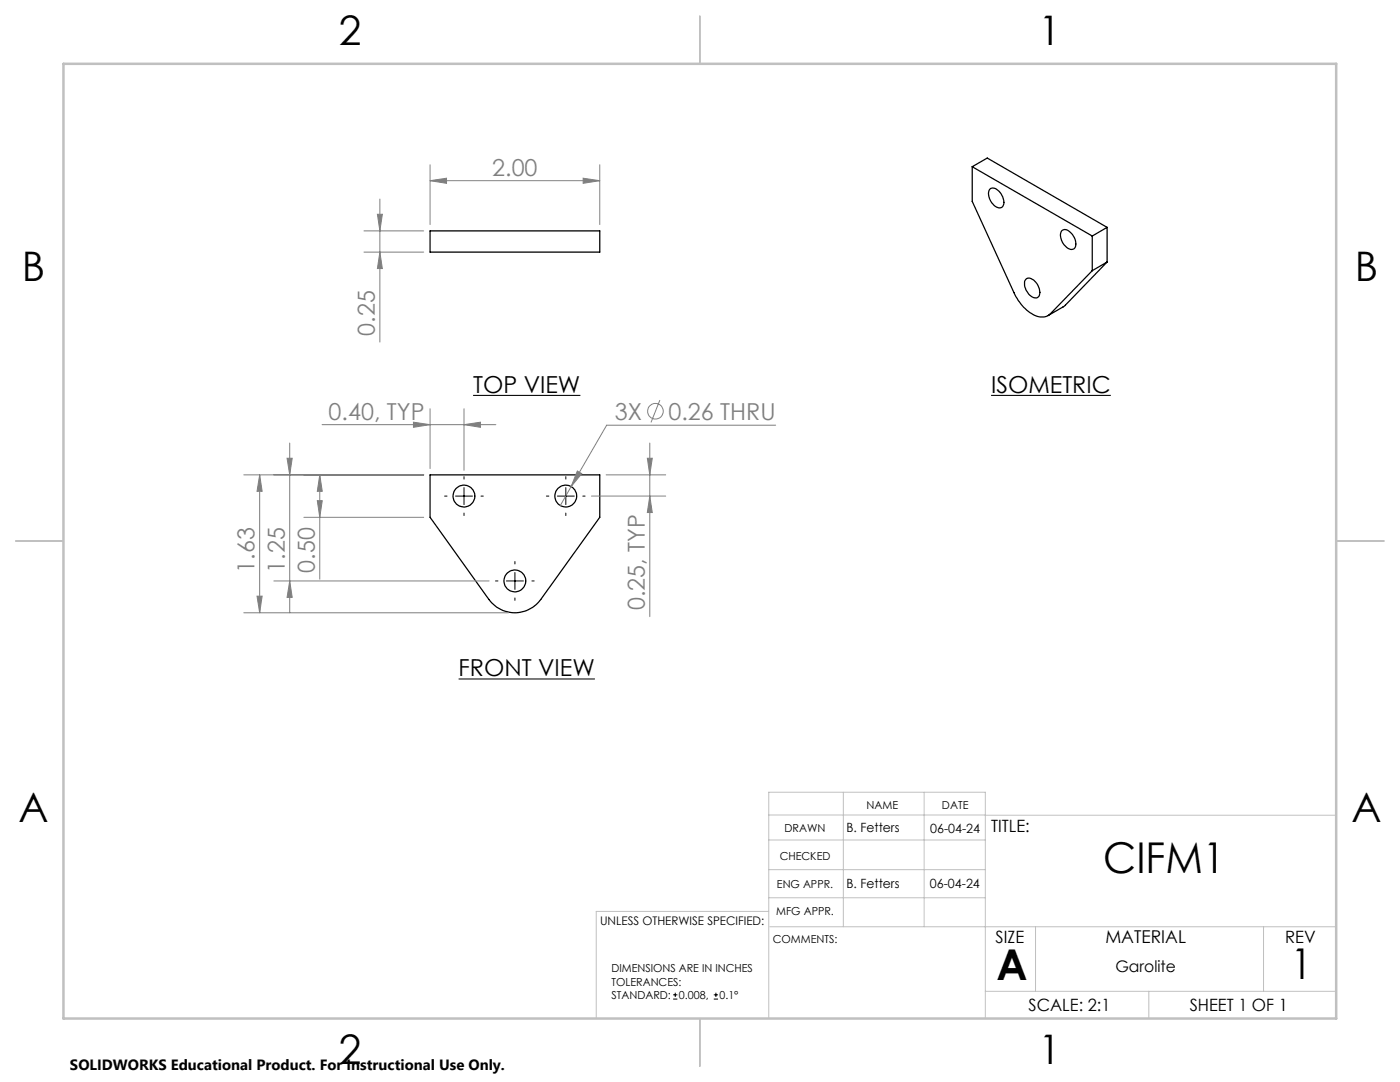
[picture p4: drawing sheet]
<svg xmlns="http://www.w3.org/2000/svg" width="279mm" height="216mm" viewBox="0 0 279 216" stroke-linecap="round" stroke-linejoin="round" font-family="sans-serif">
<defs><g id="words">
<g font-size="8.5">
<text x="220.2" y="174.2">CIFM1</text>
<text x="198.9" y="195.5">A</text>
<text x="257.6" y="195.4">1</text>
</g>
<g font-size="8.1">
<text x="67.6" y="8.9">2</text>
<text x="207.3" y="8.9">1</text>
<text x="4.4" y="56.1">B</text>
<text x="270.4" y="56.1">B</text>
<text x="3.7" y="164.1">A</text>
<text x="269.7" y="164.1">A</text>
<text x="67.6" y="212.4">2</text>
<text x="207.3" y="212.4">1</text>
</g>
<g font-size="4.7" fill="#808080">
<text x="98.2" y="35">2.00</text>
<text x="74.8" y="67" transform="rotate(-90 74.8 67)">0.25</text>
<text x="65.6" y="83.7">0.40, TYP</text>
<text x="122.7" y="83.8">3X</text>
<text x="133.4" y="83.8">0.26 THRU</text>
<text x="50.8" y="114.3" transform="rotate(-90 50.8 114.3)">1.63</text>
<text x="56.8" y="114.3" transform="rotate(-90 56.8 114.3)">1.25</text>
<text x="62.8" y="114.3" transform="rotate(-90 62.8 114.3)">0.50</text>
<text x="128.7" y="121.7" transform="rotate(-90 128.7 121.7)">0.25, TYP</text>
</g>
<g font-size="4.7">
<text x="94.4" y="78.4">TOP VIEW</text>
<text x="197.8" y="78.4">ISOMETRIC</text>
<text x="91.5" y="135">FRONT VIEW</text>
</g>
<text font-size="3.5" x="220.6" y="188.1">MATERIAL</text>
<g font-size="3.4">
<text x="197.8" y="166">TITLE:</text>
<text x="198.7" y="188.1">SIZE</text>
<text x="256.5" y="188.2">REV</text>
<text x="205.3" y="201.7">SCALE: 2:1</text>
<text x="237.4" y="201.7">SHEET 1 OF 1</text>
</g>
<text font-size="3.2" x="222.6" y="193.9">Garolite</text>
<text font-size="3" x="14" y="213.5">SOLIDWORKS Educational Product. For Instructional Use Only.</text>
<g font-size="2.5">
<text x="168.9" y="166.1">B. Fetters</text>
<text x="185.7" y="166.2">06-04-24</text>
<text x="168.9" y="177.1">B. Fetters</text>
<text x="185.6" y="177.1">06-04-24</text>
</g>
<text font-size="2.4" x="119.8" y="184.6">UNLESS OTHERWISE SPECIFIED:</text>
<g font-size="2.2">
<text x="172.9" y="161.4">NAME</text>
<text x="188" y="161.4">DATE</text>
<text x="156.6" y="166.1">DRAWN</text>
<text x="155.6" y="171.6">CHECKED</text>
<text x="155.1" y="177.1">ENG APPR.</text>
<text x="154.9" y="182.6">MFG APPR.</text>
<text x="154.2" y="188.1">COMMENTS:</text>
<text x="122" y="194">DIMENSIONS ARE IN INCHES</text>
<text x="122" y="196.7">TOLERANCES:</text>
<text x="122" y="199.3">STANDARD:</text>
<text x="135.5" y="199.3">0.008,</text>
<text x="143.6" y="199.3">0.1°</text>
</g>
</g></defs>
<g fill="none" stroke="#000" stroke-width=".25">
<path d="M194 33.3v6.9l8.4 18.2a8.4 8.4 0 0 0 5 4.8 2.39 2.39 0 0 0 2.2-.6l8.4-8.6M194 33.3l24 13.8M194 33.3l3-1.8 23.9 13.9M197.5 37.8a1.28 1.28 0 0 1 1.9 .4l.2 .2a2.35 2.35 0 0 1 .4 2.9 1.7 1.7 0 0 1-2.2-1l-.2-.4a2.13 2.13 0 0 1-.1-2.1zM85.8 46.1h33.9v4.2h-33.9zM204.8 55.7a1.47 1.47 0 0 1 1.9 .6l.3 .5a1.91 1.91 0 0 1 0 2.6 2.37 2.37 0 0 1-2.4-2 1.85 1.85 0 0 1 .2-1.7zM211.8 46.1a1.25 1.25 0 0 1 1.9 .4 2.45 2.45 0 0 1 .6 3.1 1.73 1.73 0 0 1-2.1-1l-.3-.4a2.13 2.13 0 0 1-.1-2.1zM218 47.1v6.9M220.9 52.3l-8.5 8.8-3.2 1.9M220.9 52.3l-2.9 1.7M220.9 45.4l-2.9 1.7M220.9 45.4v6.9"/>
<path d="M85.8 94.8h33.9v8.4l-11.8 16.4a6.4 6.4 0 0 1-10.3 0l-11.8-16.4z"/>
<circle cx="92.6" cy="99" r="2.17"/>
<circle cx="112.9" cy="99" r="2.17"/>
<circle cx="102.7" cy="115.9" r="2.17"/>
</g>
<g fill="none" stroke="#808080" stroke-width=".2">
<path d="M75.8 39.7v28.6M85.8 36.1l3.3-.5v1zM85.8 32.9v11.9M85.8 36.1h33.9M116.4 35.6l3.3 .5-3.3 .5zM119.7 32.9v11.9M72.6 50.3h12M72.6 46.1h12M75.3 42.8h1l-.5 3.3zM75.8 50.3l.5 3.3h-1zM131.7 79.8l-1.8 4.5M48.6 94.8h36"/>
<path d="M51.8 94.8v27.5M51.8 94.8l.5 3.2h-1zM57.3 91.4h1l-.5 3.4zM57.8 88.4v33.9M63.3 99.9h1l-.5 3.3zM63.8 94.8l.5 3.2h-1zM63.8 94.8v20.8M64.3 84.7h34.7M82.5 84.2l3.3 .5-3.3 .6zM85.8 81.6v11.9M92.6 84.7l3.3-.5v1.1zM92.6 81.6v12.2"/>
<path d="M114 97.1l-2.2 3.8M115.2 94l.9 .5-2.1 2.6zM118 99h14.9M121 94.8h11.9M129.2 91.4h1l-.5 3.4zM129.7 99l.5 3.3h-1zM129.7 88.4v34.6M154.8 84.8h-33.7l-7.1 12.3M51.3 119h1l-.5 3.3zM54.6 115.9h43M57.8 115.9l.5 3.3h-1zM60.6 103.2h24"/>
<path d="M48.6 122.3h52.9"/>
<circle cx="130.8" cy="82.1" r="1.56"/>
</g>
<g fill="none" stroke="#000" stroke-width=".2">
<path d="M88.7 99h.5M90.9 99h3.4M92.6 95.1v.5M92.6 97.3v3.4M96 99h.4M109 99h.5M111.2 99h3.4M112.9 95.1v.5M112.9 97.3v3.4M116.3 99h.5M92.6 102.4v.5M98.9 115.9h.5"/>
<path d="M101.1 115.9h3.4M102.8 112v.5M102.8 114.2v3.4M102.8 119.3v.5M106.2 115.9h.4M112.9 102.4v.5M134.3 199.4h.9M134.3 198.5h.9M134.8 198.1v.8M142.5 199.4h.8M142.5 198.5h.8M142.9 198.1v.8"/>
</g>
<path d="M94.4 78.9h21.4M197.8 78.9h23.9M91.5 135.5h27.2" fill="none" stroke="#000" stroke-width=".21"/>
<g fill="none" stroke="#c0c0c0" stroke-width=".2">
<path d="M168.3 158.1v26.8M184.4 158.1v26.8M153.4 162.6l113.3 .1M153.4 167.6h43.2M153.4 173.5h43.2M153.4 179.1h43.2M153.4 181.9h-34.4v21.3M153.6 184.9h113.1M196.6 197.8h70.1M206.7 184.9v12.9M229.3 197.8v5.4M252.2 184.9v12.9"/>
<path d="M153.4 203.2v-45.1h43.2v45.1"/>
</g>
<path d="M139.7 3.2v9.5M3.1 107.9h9.6M266.7 107.9h9.5M139.7 203.2v9.6" fill="none" stroke="#c0c0c0" stroke-width=".25"/>
<path d="M12.7 12.7h254v190.5h-254z" fill="none" stroke="#c0c0c0" stroke-width=".5"/>
<g fill="#808080">
<path d="M115.2 94l.9 .5-2.1 2.6z"/>
<path d="M116.4 35.6l3.3 .5-3.3 .5zM85.8 36.1l3.3-.5v1z"/>
<path d="M82.5 84.2l3.3 .5-3.3 .6zM92.6 84.7l3.3-.5v1.1z"/>
<path d="M129.7 99l.5 3.3h-1zM129.2 91.4h1l-.5 3.4zM75.8 50.3l.5 3.3h-1zM75.3 42.8h1l-.5 3.3z"/>
<path d="M57.3 91.4h1l-.5 3.4zM57.8 115.9l.5 3.3h-1zM51.8 94.8l.5 3.2h-1zM51.3 119h1l-.5 3.3zM63.8 94.8l.5 3.2h-1zM63.3 99.9h1l-.5 3.3z"/>
</g>
<use href="#words"/>
</svg>
